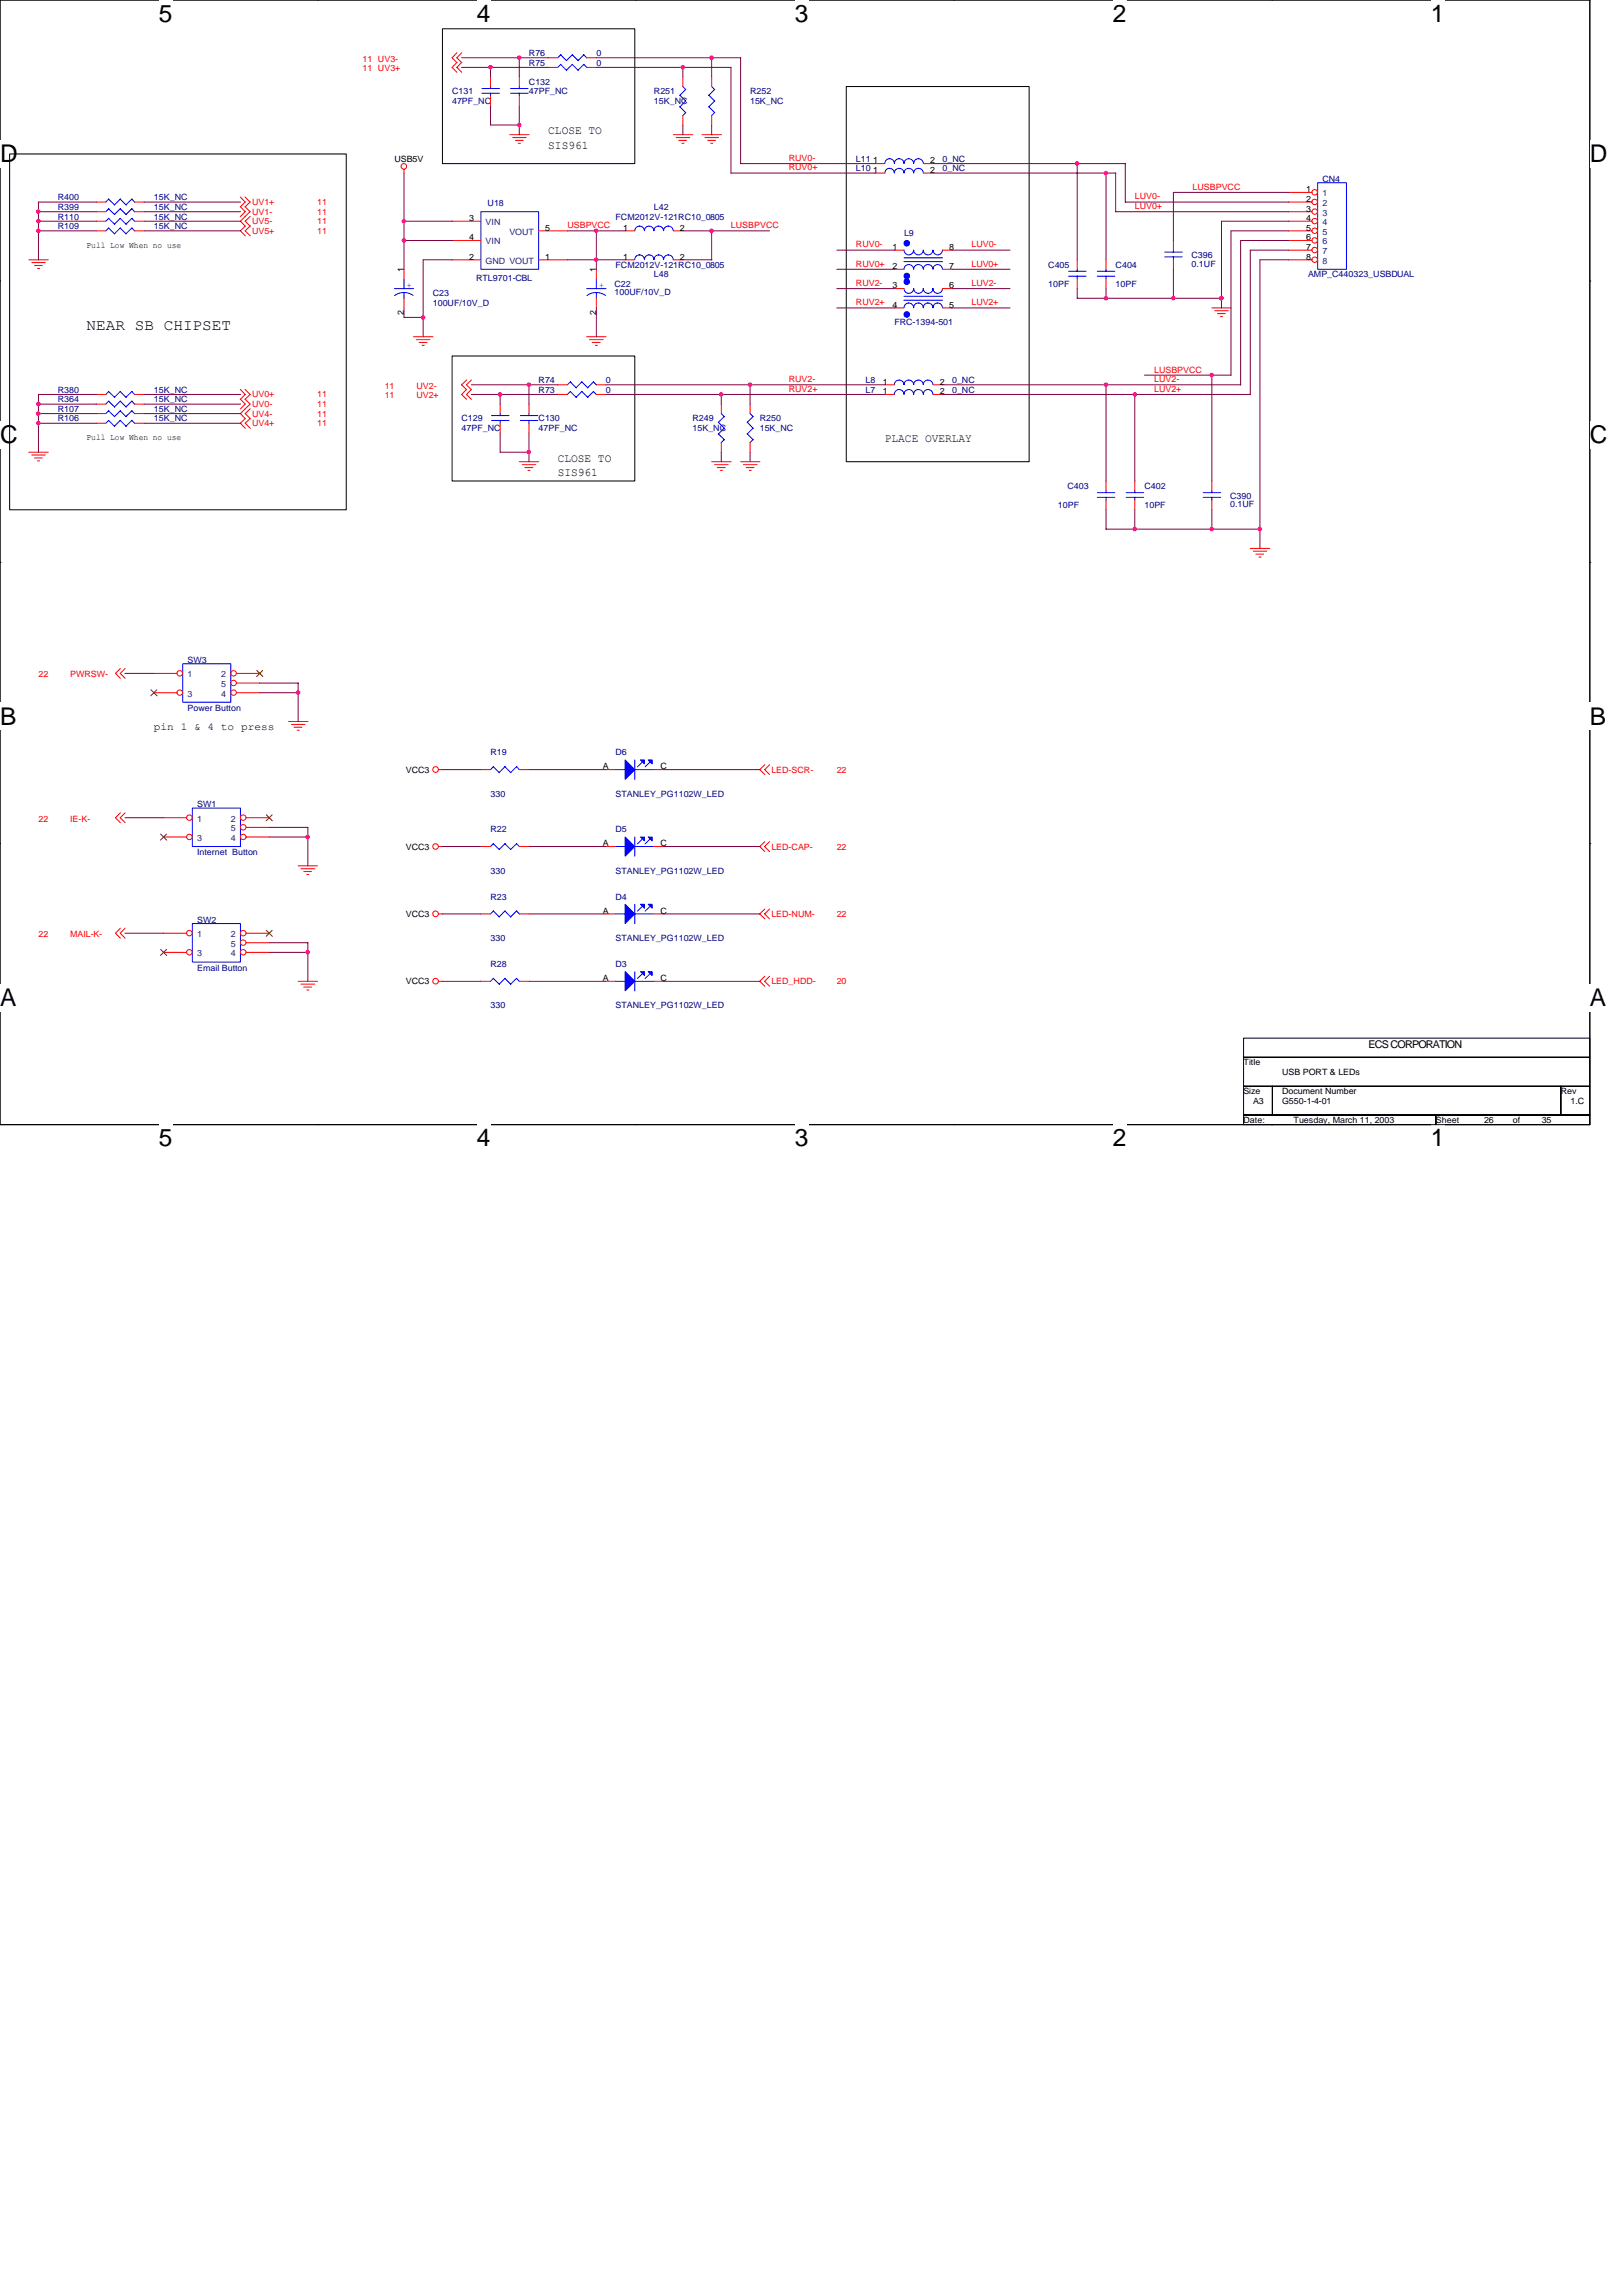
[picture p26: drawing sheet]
<svg xmlns="http://www.w3.org/2000/svg" width="210mm" height="297mm" viewBox="0 0 210 297" stroke-linecap="round" stroke-linejoin="round" font-family="sans-serif">
<defs><g id="words">
<g font-size="3.2">
<text x="20.6" y="2.8">5</text>
<text x="61.7" y="2.8">4</text>
<text x="102.9" y="2.8">3</text>
<text x="144" y="2.8">2</text>
<text x="185.2" y="2.8">1</text>
<text x="0" y="21">D</text>
<text x="205.7" y="21">D</text>
<text x="0" y="57.4">C</text>
<text x="205.7" y="57.4">C</text>
<text x="0" y="93.7">B</text>
<text x="205.7" y="93.7">B</text>
<text x="0" y="130.1">A</text>
<text x="205.7" y="130.1">A</text>
<text x="20.6" y="148.3">5</text>
<text x="61.7" y="148.3">4</text>
<text x="102.9" y="148.3">3</text>
<text x="144" y="148.3">2</text>
<text x="185.2" y="148.3">1</text>
</g>
<text font-size="2" x="11.2" y="42.7">NEAR SB CHIPSET</text>
<g font-size="1.5">
<text x="71" y="17.4">CLOSE TO</text>
<text x="71" y="19.3">SIS961</text>
<text x="72.2" y="59.7">CLOSE TO</text>
<text x="114.5" y="57.2">PLACE OVERLAY</text>
<text x="72.2" y="61.6">SIS961</text>
</g>
<g font-size="1.4">
<text x="19.9" y="94.4">pin 1 &amp; 4 to press</text>
<text x="177.1" y="135.6">ECS CORPORATION</text>
</g>
<g font-size="1.1" fill="#f00">
<text x="46.9" y="9.2">11 UV3+</text>
<text x="46.9" y="8">11 UV3-</text>
<text x="102.1" y="22.1">RUV0+</text>
<text x="102.1" y="20.8">RUV0-</text>
<text x="32.6" y="26.5">UV1+</text>
<text x="32.6" y="29">UV5-</text>
<text x="32.6" y="27.8">UV1-</text>
<text x="41.1" y="26.5">11</text>
<text x="41.1" y="29">11</text>
<text x="41.1" y="27.8">11</text>
<text x="73.4" y="29.5">USBPVCC</text>
<text x="94.6" y="29.5">LUSBPVCC</text>
<text x="146.9" y="25.8">LUV0-</text>
<text x="146.9" y="27">LUV0+</text>
<text x="154.3" y="24.5">LUSBPVCC</text>
<text x="32.6" y="30.3">UV5+</text>
<text x="41.1" y="30.3">11</text>
<text x="110.8" y="32">RUV0-</text>
<text x="110.8" y="34.5">RUV0+</text>
<text x="125.7" y="32">LUV0-</text>
<text x="125.7" y="34.5">LUV0+</text>
<text x="110.8" y="37">RUV2-</text>
<text x="110.8" y="39.5">RUV2+</text>
<text x="125.7" y="37">LUV2-</text>
<text x="125.7" y="39.5">LUV2+</text>
<text x="32.6" y="52.7">UV0-</text>
<text x="32.6" y="51.4">UV0+</text>
<text x="32.6" y="53.9">UV4-</text>
<text x="41.1" y="51.4">11</text>
<text x="41.1" y="52.7">11</text>
<text x="41.1" y="53.9">11</text>
<text x="49.8" y="51.5">11</text>
<text x="49.8" y="50.3">11</text>
<text x="53.9" y="51.5">UV2+</text>
<text x="53.9" y="50.3">UV2-</text>
<text x="102.1" y="49.4">RUV2-</text>
<text x="102.1" y="50.7">RUV2+</text>
<text x="149.4" y="48.2">LUSBPVCC</text>
<text x="149.4" y="49.4">LUV2-</text>
<text x="149.4" y="50.7">LUV2+</text>
<text x="32.6" y="55.2">UV4+</text>
<text x="41.1" y="55.2">11</text>
<text x="5" y="87.6">22</text>
<text x="9.1" y="87.6">PWRSW-</text>
<text x="99.8" y="100">LED-SCR-</text>
<text x="108.3" y="100">22</text>
<text x="5" y="106.3">22</text>
<text x="9.1" y="106.3">IE-K-</text>
<text x="99.8" y="109.9">LED-CAP-</text>
<text x="108.3" y="109.9">22</text>
<text x="99.8" y="118.6">LED-NUM-</text>
<text x="108.3" y="118.6">22</text>
<text x="5" y="121.2">22</text>
<text x="9.1" y="121.2">MAIL-K-</text>
<text x="99.8" y="127.3">LED_HDD-</text>
<text x="108.3" y="127.3">20</text>
</g>
<g font-size="1.1" fill="#000080">
<text x="68.5" y="11">C132</text>
<text x="68.5" y="7.2">R76</text>
<text x="68.5" y="8.5">R75</text>
<text x="77.2" y="7.2">0</text>
<text x="77.2" y="8.5">0</text>
<text x="58.5" y="12.2">C131</text>
<text x="58.5" y="13.5">47PF_NC</text>
<text x="68.5" y="12.2">47PF_NC</text>
<text x="84.6" y="12.2">R251</text>
<text x="84.6" y="13.5">15K_NC</text>
<text x="97.1" y="12.2">R252</text>
<text x="97.1" y="13.5">15K_NC</text>
<text x="110.8" y="20.9">L11</text>
<text x="110.8" y="22.2">L10</text>
<text x="122" y="20.9">0_NC</text>
<text x="122" y="22.2">0_NC</text>
<text x="171.1" y="23.5">CN4</text>
<text x="7.5" y="27.2">R399</text>
<text x="7.5" y="28.4">R110</text>
<text x="7.5" y="25.9">R400</text>
<text x="7.5" y="29.6">R109</text>
<text x="19.9" y="27.2">15K_NC</text>
<text x="19.9" y="28.4">15K_NC</text>
<text x="19.9" y="25.9">15K_NC</text>
<text x="19.9" y="29.6">15K_NC</text>
<text x="63.1" y="26.6">U18</text>
<text x="79.7" y="28.4">FCM2012V-121RC10_0805</text>
<text x="84.6" y="27.2">L42</text>
<text x="79.7" y="34.6">FCM2012V-121RC10_0805</text>
<text x="84.6" y="35.9">L48</text>
<text x="117" y="30.5">L9</text>
<text x="135.7" y="34.6">C405</text>
<text x="144.4" y="34.6">C404</text>
<text x="154.2" y="33.4">C396</text>
<text x="154.2" y="34.5">0.1UF</text>
<text x="169.3" y="35.9">AMP_C440323_USBDUAL</text>
<text x="56" y="38.4">C23</text>
<text x="56" y="39.6">100UF/10V_D</text>
<text x="61.6" y="36.4">RTL9701-CBL</text>
<text x="79.5" y="37.1">C22</text>
<text x="79.5" y="38.2">100UF/10V_D</text>
<text x="135.7" y="37.1">10PF</text>
<text x="144.4" y="37.1">10PF</text>
<text x="115.7" y="42.1">FRC-1394-501</text>
<text x="7.5" y="52">R364</text>
<text x="7.5" y="53.3">R107</text>
<text x="7.5" y="50.8">R380</text>
<text x="19.9" y="52">15K_NC</text>
<text x="19.9" y="53.3">15K_NC</text>
<text x="19.9" y="50.8">15K_NC</text>
<text x="69.7" y="49.6">R74</text>
<text x="69.7" y="50.8">R73</text>
<text x="78.4" y="49.6">0</text>
<text x="78.4" y="50.8">0</text>
<text x="112" y="50.8">L7</text>
<text x="112" y="49.6">L8</text>
<text x="123.2" y="50.8">0_NC</text>
<text x="123.2" y="49.6">0_NC</text>
<text x="7.5" y="54.5">R106</text>
<text x="19.9" y="54.5">15K_NC</text>
<text x="59.7" y="54.5">C129</text>
<text x="59.7" y="55.8">47PF_NC</text>
<text x="69.7" y="54.5">C130</text>
<text x="69.7" y="55.8">47PF_NC</text>
<text x="89.6" y="54.5">R249</text>
<text x="89.6" y="55.8">15K_NC</text>
<text x="98.3" y="54.5">R250</text>
<text x="98.3" y="55.8">15K_NC</text>
<text x="136.9" y="65.7">10PF</text>
<text x="138.2" y="63.2">C403</text>
<text x="148.1" y="63.2">C402</text>
<text x="148.1" y="65.7">10PF</text>
<text x="159.2" y="64.5">C390</text>
<text x="159.2" y="65.6">0.1UF</text>
<text x="24.3" y="85.8">SW3</text>
<text x="24.3" y="92">Power Button</text>
<text x="63.5" y="97.7">R19</text>
<text x="79.7" y="97.7">D6</text>
<text x="25.5" y="104.4">SW1</text>
<text x="63.5" y="107.7">R22</text>
<text x="63.5" y="103.1">330</text>
<text x="79.7" y="107.7">D5</text>
<text x="79.7" y="103.1">STANLEY_PG1102W_LED</text>
<text x="25.5" y="110.7">Internet Button</text>
<text x="63.5" y="113">330</text>
<text x="79.7" y="113">STANLEY_PG1102W_LED</text>
<text x="25.5" y="119.4">SW2</text>
<text x="63.5" y="116.4">R23</text>
<text x="79.7" y="116.4">D4</text>
<text x="25.5" y="125.6">Email Button</text>
<text x="63.5" y="121.8">330</text>
<text x="63.5" y="125.1">R28</text>
<text x="79.7" y="121.8">STANLEY_PG1102W_LED</text>
<text x="79.7" y="125.1">D3</text>
<text x="63.5" y="130.5">330</text>
<text x="79.7" y="130.5">STANLEY_PG1102W_LED</text>
</g>
<g font-size="1.1">
<text x="51" y="20.9">USB5V</text>
<text x="113" y="21.1">1</text>
<text x="113" y="22.4">1</text>
<text x="120.4" y="21.1">2</text>
<text x="120.4" y="22.4">2</text>
<text x="60.7" y="28.6">3</text>
<text x="70.6" y="29.8">5</text>
<text x="80.6" y="29.8">1</text>
<text x="88" y="29.8">2</text>
<text x="169" y="24.9">1</text>
<text x="169" y="26.1">2</text>
<text x="169" y="27.4">3</text>
<text x="169" y="28.6">4</text>
<text x="169" y="29.8">5</text>
<text x="11.2" y="32">Pull Low When no use</text>
<text x="52.3" y="35.2" transform="rotate(-90 52.3 35.2)">1</text>
<text x="60.7" y="31.1">4</text>
<text x="60.7" y="33.6">2</text>
<text x="70.6" y="33.6">1</text>
<text x="77.2" y="35.2" transform="rotate(-90 77.2 35.2)">1</text>
<text x="80.6" y="33.6">1</text>
<text x="88" y="33.6">2</text>
<text x="115.5" y="32.3">1</text>
<text x="115.5" y="34.8">2</text>
<text x="122.8" y="32.3">8</text>
<text x="122.8" y="34.8">7</text>
<text x="169" y="31.1">6</text>
<text x="169" y="32.3">7</text>
<text x="169" y="33.6">8</text>
<text x="52.3" y="40.8" transform="rotate(-90 52.3 40.8)">2</text>
<text x="77.2" y="40.8" transform="rotate(-90 77.2 40.8)">2</text>
<text x="115.5" y="37.3">3</text>
<text x="115.5" y="39.8">4</text>
<text x="122.8" y="39.8">5</text>
<text x="122.8" y="37.3">6</text>
<text x="114.2" y="51">1</text>
<text x="114.2" y="49.8">1</text>
<text x="121.6" y="51">2</text>
<text x="121.6" y="49.8">2</text>
<text x="11.2" y="56.9">Pull Low When no use</text>
<text x="52.5" y="100">VCC3</text>
<text x="78" y="99.5">A</text>
<text x="85.5" y="99.5">C</text>
<text x="52.5" y="109.9">VCC3</text>
<text x="78" y="109.5">A</text>
<text x="85.5" y="109.5">C</text>
<text x="52.5" y="118.6">VCC3</text>
<text x="78" y="118.2">A</text>
<text x="85.5" y="118.2">C</text>
<text x="52.5" y="127.3">VCC3</text>
<text x="78" y="126.9">A</text>
<text x="85.5" y="126.9">C</text>
<text x="160.9" y="137.8">Title</text>
<text x="160.9" y="141.5">Size</text>
<text x="162.2" y="142.8">A3</text>
<text x="165.9" y="141.5">Document Number</text>
<text x="165.9" y="142.8">G550-1-4-01</text>
<text x="165.9" y="139">USB PORT &amp; LEDs</text>
<text x="202" y="141.5">Rev</text>
<text x="203.2" y="142.8">1.C</text>
<text x="160.9" y="145.3">Date:</text>
<text x="167.4" y="145.3">Tuesday, March 11, 2003</text>
<text x="185.8" y="145.3">Sheet</text>
<text x="192" y="145.3">26</text>
<text x="195.8" y="145.3">of</text>
<text x="199.5" y="145.3">35</text>
</g>
<g font-size="1.1" fill="#004080">
<text x="62.8" y="29.1">VIN</text>
<text x="171.1" y="25.4">1</text>
<text x="171.1" y="26.6">2</text>
<text x="171.1" y="27.9">3</text>
<text x="171.1" y="29.1">4</text>
<text x="62.8" y="31.6">VIN</text>
<text x="62.8" y="34.1">GND VOUT</text>
<text x="65.9" y="30.4">VOUT</text>
<text x="171.1" y="30.4">5</text>
<text x="171.1" y="31.6">6</text>
<text x="171.1" y="32.9">7</text>
<text x="171.1" y="34.1">8</text>
<text x="24.3" y="87.6">1</text>
<text x="28.6" y="87.6">2</text>
<text x="28.6" y="88.9">5</text>
<text x="24.3" y="90.1">3</text>
<text x="28.6" y="90.1">4</text>
<text x="25.5" y="106.3">1</text>
<text x="29.9" y="106.3">2</text>
<text x="29.9" y="107.5">5</text>
<text x="25.5" y="108.8">3</text>
<text x="29.9" y="108.8">4</text>
<text x="25.5" y="121.2">1</text>
<text x="25.5" y="123.7">3</text>
<text x="29.9" y="121.2">2</text>
<text x="29.9" y="123.7">4</text>
<text x="29.9" y="122.5">5</text>
</g>
<g font-size="1.1" fill="#00f">
<text x="52.6" y="37.3">+</text>
<text x="77.5" y="37.3">+</text>
</g>
</g></defs>
<path d="M0 0h205.7v145.5h-205.7z" fill="none" stroke="#000" stroke-width=".13"/>
<g fill="#fff">
<path d="M20.6 0h1.7v3.5h-1.7z"/>
<path d="M20.6 145.5h1.7v3.5h-1.7z"/>
</g>
<path d="M41.1 0h.1M41.1 145.5h.1" fill="none" stroke="#000" stroke-width=".13"/>
<g fill="#fff">
<path d="M61.7 0h1.8v3.5h-1.8z"/>
<path d="M61.7 145.5h1.8v3.5h-1.8z"/>
</g>
<path d="M82.3 0h.1M82.3 145.5h.1" fill="none" stroke="#000" stroke-width=".13"/>
<g fill="#fff">
<path d="M102.9 0h1.7v3.5h-1.7z"/>
<path d="M102.9 145.5h1.7v3.5h-1.7z"/>
</g>
<path d="M123.4 0h.1M123.4 145.5h.1" fill="none" stroke="#000" stroke-width=".13"/>
<g fill="#fff">
<path d="M144 0h1.8v3.5h-1.8z"/>
<path d="M144 145.5h1.8v3.5h-1.8z"/>
</g>
<path d="M164.6 0h.1M164.6 145.5h.1" fill="none" stroke="#000" stroke-width=".13"/>
<g fill="#fff">
<path d="M185.2 0h1.7v3.5h-1.7z"/>
<path d="M185.2 145.5h1.7v3.5h-1.7z"/>
<path d="M0 18.2h2.3v3.5h-2.3z"/>
<path d="M205.7 18.2h2.3v3.5h-2.3z"/>
<path d="M0 54.5h2.3v3.6h-2.3z"/>
<path d="M205.7 54.5h2.3v3.6h-2.3z"/>
</g>
<path d="M0 36.4h.1M205.7 36.4h.1" fill="none" stroke="#000" stroke-width=".13"/>
<g fill="#fff">
<path d="M0 90.9h2.1v3.5h-2.1z"/>
<path d="M205.7 90.9h2.1v3.5h-2.1z"/>
</g>
<path d="M0 72.7h.1M205.7 72.7h.1" fill="none" stroke="#000" stroke-width=".13"/>
<g fill="#fff">
<path d="M0 127.3h2.1v3.5h-2.1z"/>
<path d="M205.7 127.3h2.2v3.5h-2.2z"/>
</g>
<g fill="none" stroke="#000" stroke-width=".13">
<path d="M1.2 19.9h43.6v46.1h-43.6zM57.3 3.7h24.8v17.5h-24.8zM109.5 11.2h23.7v48.5h-23.7zM58.5 46.1h23.6v16.1h-23.6zM0 109.1h.1M205.7 109.1h.1M160.9 134.3h44.8v2.5h-44.8zM160.9 136.8h44.8v3.7h-44.8zM160.9 140.5h3.8v3.8h-3.8zM160.9 144.3h24.9v1.2h-24.9zM164.7 140.5h37.3v3.8h-37.3zM185.8 144.3h19.9v1.2h-19.9z"/>
<path d="M202 140.5h3.7v3.8h-3.7z"/>
</g>
<g fill="none" stroke="#f00" stroke-width=".13">
<path d="M59.1 8.1l-.6 .6 .6 .7M59.1 6.8l-.6 .7 .6 .6M59.8 8.1l-.7 .6 .7 .7M59.8 6.8l-.7 .7 .7 .6M63.5 9.9v1.3M63.5 12.4v1.3M66 17.4h2.5M66.3 17.8h1.8M66.7 18.2h1M67.1 18.5h.3M67.2 9.9v1.3M67.2 12.4v1.3"/>
<path d="M71 7.5h1.2M71 8.7h1.2M75.9 7.5h1.3M75.9 8.7h1.3M87.1 17.4h2.5M87.5 17.8h1.8M87.8 18.2h1.1M88.2 18.5h.3M88.4 9.9v1.3M88.4 14.9v1.3M90.8 17.4h2.6M91.2 17.8h1.8"/>
<path d="M91.6 18.2h1M92 18.5h.2M92.1 9.9v1.3M92.1 14.9v1.3M3.7 33.6h2.5M4.1 34h1.8M4.5 34.4h1M4.8 34.7h.3M12.4 27.4h1.3M12.4 26.1h1.3M12.4 28.6h1.3M12.4 29.9h1.3"/>
<path d="M17.4 27.4h1.3M17.4 26.1h1.3M17.4 28.6h1.3M17.4 29.9h1.3M31.1 25.5l.6 .6-.6 .7M31.1 26.7l.6 .7-.6 .6M31.7 25.5l.7 .6-.7 .7M31.7 26.7l.7 .7-.7 .6M31.7 29.2l-.6 .7 .6 .6M31.7 28l-.6 .6 .6 .7M32.4 29.2l-.7 .7 .7 .6M32.4 28l-.7 .6 .7 .7"/>
<path d="M52.3 21.9v.5M52.3 34.8v1.3M52.3 38.6v1.2M58.5 33.6h3.7M58.5 28.6h3.7M58.5 31.1h3.7M69.7 33.6h3.7M69.7 29.9h3.7M77.2 34.8v1.3M77.2 38.6v1.2M80.9 33.6h1.2M80.9 29.9h1.2"/>
<path d="M87.1 33.6h1.3M87.1 29.9h1.3M113.3 21.2h1.2M113.3 22.4h1.2M115.7 39.8h1.3M115.7 32.4h1.3M115.7 34.8h1.3M115.7 37.3h1.3M119.5 21.2h1.2M119.5 22.4h1.2M122 39.8h1.2M122 32.4h1.2"/>
<path d="M122 34.8h1.2M122 37.3h1.2M139.4 33.6v1.2M139.4 36.1v1.2M143.1 33.6v1.2M143.1 36.1v1.2M151.8 31.1v1.3M151.8 33.6v1.2M156.8 39.8h2.5M166.8 33.6h3M166.8 27.4h3M166.8 24.9h3"/>
<path d="M166.8 26.1h3M166.8 28.6h3M166.8 29.9h3M166.8 31.1h3M166.8 32.4h3M3.7 58.5h2.5M4.1 58.9h1.8M4.5 59.2h1M4.8 59.6h.3M12.4 54.8h1.3M12.4 52.3h1.3M12.4 53.5h1.3"/>
<path d="M12.4 51h1.3M17.4 54.8h1.3M17.4 52.3h1.3M17.4 53.5h1.3M17.4 51h1.3M31.1 51.6l.6 .7-.6 .6M31.1 50.4l.6 .6-.6 .7M31.7 51.6l.7 .7-.7 .6M31.7 50.4l.7 .6-.7 .7M31.7 54.1l-.6 .7 .6 .6M31.7 52.9l-.6 .6 .6 .7M32.4 54.1l-.7 .7 .7 .6"/>
<path d="M32.4 52.9l-.7 .6 .7 .7M53.5 43.6h2.5M53.9 43.9h1.7M54.3 44.3h1M54.6 44.7h.3M60.4 50.4l-.7 .6 .7 .7M60.4 49.1l-.7 .7 .7 .6M61 50.4l-.6 .6 .6 .7M61 49.1l-.6 .7 .6 .6M64.7 52.3v1.2M64.7 54.8v1.2M67.2 59.7h2.5"/>
<path d="M68.5 52.3v1.2M68.5 54.8v1.2M72.2 49.8h1.2M72.2 51h1.2M75.9 43.6h2.5M76.3 43.9h1.8M76.6 44.3h1.1M77 44.7h.3M77.2 49.8h1.2M77.2 51h1.2M92.1 59.7h2.5M93.3 52.3v1.2"/>
<path d="M93.3 57.3v1.2M95.8 59.7h2.5M97.1 52.3v1.2M97.1 57.3v1.2M114.5 49.8h1.2M114.5 51h1.2M120.7 49.8h1.3M120.7 51h1.3M157.2 40.2h1.8M157.5 40.6h1.1M157.9 41h.3M67.6 60.1h1.7"/>
<path d="M67.9 60.5h1.1M68.3 60.9h.3M92.5 60.1h1.7M92.8 60.5h1.1M93.2 60.9h.3M96.2 60.1h1.8M96.6 60.5h1M97 60.9h.2M143.1 62.2v1.3M143.1 64.7v1.3M146.9 62.2v1.3M146.9 64.7v1.3"/>
<path d="M156.8 62.2v1.3M156.8 64.7v1.3M161.8 71h2.5M162.2 71.3h1.7M162.5 71.7h1M162.9 72.1h.3M15.6 86.5l-.7 .6 .7 .7M16.2 86.5l-.6 .6 .6 .7M19.9 87.1h3M19.9 89.6h3M30.6 87.1h3M30.6 88.4h3"/>
<path d="M30.6 89.6h3M37.3 93.3h2.6M37.7 93.7h1.8M38.1 94.1h1M38.5 94.5h.2M56.7 99.6h.6M62.2 99.6h1.3M67.2 99.6h1.3M78.4 99.6h1.3M84.6 99.6h1.3M99 98.9l-.7 .7 .7 .6M99.6 98.9l-.6 .7 .6 .6"/>
<path d="M15.6 105.2l-.7 .6 .7 .6M16.2 105.2l-.6 .6 .6 .6M21.2 105.8h3M21.2 108.3h3M31.9 105.8h2.9M31.9 107h2.9M31.9 108.3h2.9M38.6 112h2.5M38.9 112.4h1.8M39.3 112.8h1M39.7 113.1h.3M56.7 109.5h.6"/>
<path d="M56.7 118.2h.6M62.2 109.5h1.3M62.2 118.2h1.3M67.2 109.5h1.3M67.2 118.2h1.3M78.4 109.5h1.3M78.4 118.2h1.3M84.6 109.5h1.3M84.6 118.2h1.3M99 108.9l-.7 .6 .7 .7M99 117.6l-.7 .6 .7 .7M99.6 108.9l-.6 .6 .6 .7"/>
<path d="M99.6 117.6l-.6 .6 .6 .7M15.6 120.1l-.7 .6 .7 .7M16.2 120.1l-.6 .6 .6 .7M21.2 120.7h3M21.2 123.2h3M31.9 120.7h2.9M31.9 122h2.9M31.9 123.2h2.9M38.6 127h2.5M38.9 127.3h1.8M39.3 127.7h1M39.7 128.1h.3"/>
<path d="M56.7 127h.6M62.2 127h1.3M67.2 127h1.3M78.4 127h1.3M84.6 127h1.3M99 126.3l-.7 .7 .7 .6M99.6 126.3l-.6 .7 .6 .6"/>
<circle cx="52.3" cy="21.5" r=".36"/>
<circle cx="170.1" cy="28.6" r=".36"/>
<circle cx="170.1" cy="32.4" r=".36"/>
<circle cx="170.1" cy="24.9" r=".36"/>
<circle cx="170.1" cy="31.1" r=".36"/>
<circle cx="170.1" cy="27.4" r=".36"/>
<circle cx="170.1" cy="33.6" r=".36"/>
<circle cx="170.1" cy="29.9" r=".36"/>
<circle cx="170.1" cy="26.1" r=".36"/>
<circle cx="23.3" cy="87.1" r=".36"/>
<circle cx="23.3" cy="89.6" r=".36"/>
<circle cx="30.2" cy="88.4" r=".36"/>
<circle cx="30.2" cy="87.1" r=".36"/>
<circle cx="30.2" cy="89.6" r=".36"/>
<circle cx="56.4" cy="99.6" r=".37"/>
<circle cx="24.5" cy="105.8" r=".36"/>
<circle cx="24.5" cy="108.3" r=".36"/>
<circle cx="31.5" cy="105.8" r=".36"/>
<circle cx="31.5" cy="108.3" r=".36"/>
<circle cx="31.5" cy="107" r=".36"/>
<circle cx="56.4" cy="118.2" r=".37"/>
<circle cx="56.4" cy="109.5" r=".36"/>
<circle cx="24.5" cy="123.2" r=".36"/>
<circle cx="24.5" cy="120.7" r=".36"/>
<circle cx="31.5" cy="123.2" r=".36"/>
<circle cx="31.5" cy="120.7" r=".36"/>
<circle cx="31.5" cy="121.9" r=".36"/>
<circle cx="56.4" cy="126.9" r=".36"/>
</g>
<g fill="none" stroke="#00f" stroke-width=".13">
<path d="M62.4 12.1h2.2M62.4 11.5h2.2M63.5 11.2v.3M63.5 12v.4M66.1 12.1h2.2M66.1 11.5h2.2M67.2 11.2v.3M67.2 12v.4M72.2 7.5l.4-.4 .7 .8M72.6 8.3l-.4 .4M74.1 7.1l.7 .8M74.1 8.3l.7 .8"/>
<path d="M74.1 7.1l-.8 .7M74.1 8.3l-.8 .8-.7-.8M75.5 7.1l.4 .4M75.5 8.3l.4 .4M75.6 7.1l-.8 .7M75.6 8.3l-.8 .8M88 12.3l.8 .8-.8 .7M88 13.8l.8 .8M88.4 11.2l.4 .4M88.7 11.6l-.7 .7M88.7 14.6l-.4 .4M91.7 12.3l.8 .8"/>
<path d="M91.7 13.8l.8 .8M92.1 11.2l.4 .4M92.5 11.6l-.8 .7M92.5 13.1l-.8 .7M92.5 14.6l-.4 .4M14.1 27l.7 .8M14.1 28.3l.7 .7M14.1 25.8l.7 .7M14.1 29.5l.7 .8M14.1 27l-.4 .4M14.1 28.2l-.4 .4M14.1 25.7l-.4 .4"/>
<path d="M14.1 29.5l-.4 .4M15.6 28.3l.7 .7M15.6 25.8l.7 .7M15.6 29.5l.7 .8M15.6 27l-.8 .7M15.6 28.2l-.8 .8M15.6 25.7l-.8 .8M15.6 29.5l-.8 .7M17.1 27l.3 .4M17.1 28.3l.3 .3M17.1 25.8l.3 .4M17.1 29.5l.3 .4"/>
<path d="M17.1 27l-.8 .8-.7-.8M17.1 28.2l-.8 .8M17.1 25.7l-.8 .8M17.1 29.5l-.8 .7M51 37.3h2.5M52.3 36.1v1.3M52.3 37.8v.8M53.5 38.2a2.03 2.03 0 0 0-1.3-.4h.1a1.93 1.93 0 0 0-1.2 .4M62.2 27.4h7.5v7.4h-7.5zM75.9 37.3h2.5M77.2 36.1v1.3M77.2 37.8v.8"/>
<path d="M78.4 38.2a2.03 2.03 0 0 0-1.3-.4h.1a1.93 1.93 0 0 0-1.3 .4M82.1 29.8a.63 .63 0 0 1 .7-.5 .63 .63 0 0 1 .6 .5 .61 .61 0 0 1 .6-.5 .61 .61 0 0 1 .6 .5 .63 .63 0 0 1 .6-.5 .63 .63 0 0 1 .7 .5 .63 .63 0 0 1 .6-.5 .63 .63 0 0 1 .6 .5M82.1 33.6a.62 .62 0 0 1 .7-.6 .62 .62 0 0 1 .6 .6 .61 .61 0 0 1 .6-.6 .61 .61 0 0 1 .6 .6 .62 .62 0 0 1 .6-.6 .62 .62 0 0 1 .7 .6 .62 .62 0 0 1 .6-.6 .62 .62 0 0 1 .6 .6M114.5 21.1a.61 .61 0 0 1 .6-.6 .61 .61 0 0 1 .6 .6 .62 .62 0 0 1 .7-.6 .62 .62 0 0 1 .6 .6 .62 .62 0 0 1 .6-.6 .62 .62 0 0 1 .6 .6 .62 .62 0 0 1 .7-.6 .62 .62 0 0 1 .6 .6M114.5 22.4a.61 .61 0 0 1 .6-.6 .61 .61 0 0 1 .6 .6 .63 .63 0 0 1 .7-.6 .63 .63 0 0 1 .6 .6 .63 .63 0 0 1 .6-.6 .63 .63 0 0 1 .6 .6 .63 .63 0 0 1 .7-.6 .63 .63 0 0 1 .6 .6M117 33.8h5M117 38.8h5M117 32.3a.62 .62 0 0 0 .6 .7 .62 .62 0 0 0 .6-.7 .62 .62 0 0 0 .7 .7 .62 .62 0 0 0 .6-.7 .62 .62 0 0 0 .6 .7 .62 .62 0 0 0 .6-.7 .61 .61 0 0 0 .6 .7 .61 .61 0 0 0 .7-.7M117 34.8a.63 .63 0 0 1 .6-.6 .63 .63 0 0 1 .6 .6 .63 .63 0 0 1 .7-.6 .63 .63 0 0 1 .6 .6 .63 .63 0 0 1 .6-.6 .63 .63 0 0 1 .6 .6 .61 .61 0 0 1 .6-.6 .61 .61 0 0 1 .7 .6M117 37.3a.62 .62 0 0 0 .6 .7 .62 .62 0 0 0 .6-.7 .62 .62 0 0 0 .7 .7 .62 .62 0 0 0 .6-.7 .62 .62 0 0 0 .6 .7 .62 .62 0 0 0 .6-.7 .61 .61 0 0 0 .6 .7 .61 .61 0 0 0 .7-.7M117 39.8a.62 .62 0 0 1 .6-.6 .62 .62 0 0 1 .6 .6 .62 .62 0 0 1 .7-.6 .62 .62 0 0 1 .6 .6 .62 .62 0 0 1 .6-.6 .62 .62 0 0 1 .6 .6 .61 .61 0 0 1 .6-.6 .61 .61 0 0 1 .7 .6M117 33.4h5"/>
<path d="M117 38.3h5M138.3 35.7h2.2M138.3 35.1h2.2M139.4 34.8v.3M139.4 35.7v.4M142 35.7h2.3M142 35.1h2.3M143.1 34.8v.3M143.1 35.7v.4M150.7 33.2h2.3M150.7 32.6h2.3M151.8 32.4v.2"/>
<path d="M151.8 33.2v.4M170.5 23.6h3.7v11.2h-3.7zM14.1 54.4l.7 .8M14.1 51.9l.7 .8M14.1 53.1l.7 .8M14.1 50.7l.7 .7M14.1 54.4l-.4 .4M14.1 51.9l-.4 .4M14.1 53.1l-.4 .4M14.1 50.6l-.4 .4M15.6 54.4l.7 .8M15.6 51.9l.7 .8"/>
<path d="M15.6 54.4l-.8 .7M15.6 51.9l-.8 .7M15.6 53.1l-.8 .8M15.6 50.6l-.8 .8M17.1 54.4l.3 .4M17.1 51.9l.3 .4M17.1 53.1l.3 .4M17.1 50.7l.3 .4M17.1 54.4l-.8 .7M17.1 51.9l-.8 .7M17.1 53.1l-.8 .8-.7-.8M17.1 50.6l-.8 .8-.7-.7"/>
<path d="M63.6 54.4h2.3M63.6 53.8h2.3M64.7 53.5v.3M64.7 54.4v.4M67.3 54.4h2.3M67.3 53.8h2.3M68.5 53.5v.3M68.5 54.4v.4M73.8 49.4l.8 .8M73.8 50.7l.8 .7M73.8 49.4l-.4 .4M73.8 50.6l-.4 .4"/>
<path d="M75.3 49.4l-.8 .8M75.3 50.6l-.8 .8M76.8 49.4l.4 .4M76.8 50.7l.4 .4M76.8 49.4l-.7 .8-.8-.8M76.8 50.6l-.7 .8-.8-.7M93 56.1l.7 .8M93.3 53.5l.4 .4M93.7 53.9l-.8 .8 .8 .7M93.7 55.4l-.8 .8M93.7 56.9l-.4 .4M96.7 56.1l.8 .8"/>
<path d="M97.1 53.5l.4 .4M97.5 53.9l-.8 .8 .8 .7M97.5 55.4l-.8 .8M97.5 56.9l-.5 .4M115.7 51a.62 .62 0 0 1 .7-.6 .62 .62 0 0 1 .6 .6 .62 .62 0 0 1 .6-.6 .62 .62 0 0 1 .6 .6 .62 .62 0 0 1 .7-.6 .62 .62 0 0 1 .6 .6 .62 .62 0 0 1 .6-.6 .62 .62 0 0 1 .6 .6M115.7 49.8a.63 .63 0 0 1 .7-.6 .63 .63 0 0 1 .6 .6 .63 .63 0 0 1 .6-.6 .63 .63 0 0 1 .6 .6 .63 .63 0 0 1 .7-.6 .63 .63 0 0 1 .6 .6 .63 .63 0 0 1 .6-.6 .63 .63 0 0 1 .6 .6M142 64.3h2.3M142 63.7h2.3M143.1 63.5v.3M143.1 64.3v.4M145.7 64.3h2.3M145.7 63.7h2.3"/>
<path d="M146.9 63.5v.3M146.9 64.3v.4M155.7 64.3h2.3M155.7 63.7h2.3M156.8 63.5v.3M156.8 64.3v.4M23.6 85.9h6.3v4.9h-6.3zM63.8 99.2l.8 .8M63.9 99.2l-.4 .4M65.3 99.2l.8 .8M65.4 99.2l-.8 .7M66.8 99.2l.4 .4"/>
<path d="M66.9 99.2l-.8 .7M79.7 99.6h1.2M82.1 98.3v2.5M82.1 99.6h2.5M83.1 98.6l-.6 .6M84.1 98.6l-.6 .6M24.9 104.5h6.2v5h-6.2zM24.9 119.5h6.2v5h-6.2zM63.8 109.2l.8 .7M63.8 117.9l.8 .7M63.9 109.1l-.4 .4M63.9 117.8l-.4 .4"/>
<path d="M65.3 109.2l.8 .7M65.3 117.9l.8 .7M65.4 109.1l-.8 .8M65.4 117.8l-.8 .8M66.8 109.2l.4 .3M66.8 117.9l.4 .4M66.9 109.1l-.8 .8M66.9 117.8l-.8 .8M79.7 109.5h1.2M79.7 118.2h1.2M82.1 108.3v2.5M82.1 117v2.5"/>
<path d="M82.1 109.5h2.5M82.1 118.2h2.5M83.1 108.5l-.6 .7M83.1 117.2l-.6 .7M84.1 108.5l-.6 .7M84.1 117.2l-.6 .7M63.8 126.6l.8 .7M63.9 126.6l-.4 .4M64.6 127.3l.8-.7 .7 .7M66.8 126.6l.4 .4M66.9 126.6l-.8 .7M79.7 127h1.2"/>
<path d="M82.1 125.7v2.5M82.1 127h2.5M83.1 126l-.6 .6M84.1 126l-.6 .6"/>
</g>
<g fill="#00f" stroke="#00f" stroke-width=".13">
<path d="M80.9 108.3l1.2 1.2-1.2 1.3z" fill-rule="evenodd"/>
<path d="M82.9 108.3h.5v.5z" fill-rule="evenodd"/>
<path d="M83.9 108.3h.5v.5z" fill-rule="evenodd"/>
<path d="M80.9 117l1.2 1.2-1.2 1.3z" fill-rule="evenodd"/>
<path d="M82.9 117h.5v.5z" fill-rule="evenodd"/>
<path d="M83.9 117h.5v.5z" fill-rule="evenodd"/>
<path d="M80.9 125.7l1.2 1.3-1.2 1.2z" fill-rule="evenodd"/>
<path d="M82.9 125.7h.5v.5z" fill-rule="evenodd"/>
<path d="M83.9 125.7h.5v.5z" fill-rule="evenodd"/>
<path d="M80.9 98.3l1.2 1.3-1.2 1.2z" fill-rule="evenodd"/>
<path d="M82.9 98.3h.5v.5z" fill-rule="evenodd"/>
<path d="M83.9 98.3h.5v.5z" fill-rule="evenodd"/>
<circle cx="117.3" cy="31.5" r=".36"/>
<circle cx="117.3" cy="35.7" r=".36"/>
<circle cx="117.3" cy="36.4" r=".36"/>
<circle cx="117.3" cy="40.7" r=".36"/>
</g>
<path d="M19.5 89.2l.8 .8M20.3 89.2l-.8 .8M33.2 86.7l.8 .8M34 86.7l-.8 .8M20.8 107.9l.8 .8M21.5 107.9l-.7 .8M34.5 105.4l.7 .8M35.2 105.4l-.8 .8M20.8 122.8l.8 .8M21.5 122.8l-.7 .8M34.5 120.4l.7 .7M35.2 120.4l-.8 .7" fill="none" stroke="#804000" stroke-width=".13"/>
<g fill="none" stroke="#800040" stroke-width=".13">
<path d="M59.7 8.7h11.3M59.7 7.5h11.3M63.5 8.7v1.3M63.5 13.7v2.5M63.5 16.2h3.7M67.2 7.5v2.5M67.2 13.7v3.7M77.2 8.7h17.4M77.2 7.5h18.7M88.4 8.7v1.3M88.4 16.2v1.2M92.1 7.5v2.5"/>
<path d="M92.1 16.2v1.2M94.6 8.7v13.7M95.8 7.5v13.7M5 28.6h7.5M5 29.9h7.5M5 27.4h7.5M12.5 26.1h-7.5v7.5M18.7 28.6h12.4M18.7 26.1h12.4M18.7 29.9h12.4M18.7 27.4h12.4M52.3 28.6h6.2"/>
<path d="M52.3 22.4v12.5M52.3 39.8v1.3M52.3 31.1h6.2M58.5 33.6h-3.7v10M73.4 29.9h7.5M73.4 33.6h7.5M77.2 29.9v4.9M77.2 39.8v3.8M88.4 29.9h11.2M88.4 33.6h3.7M92.1 29.9v3.7M94.6 22.4h18.7"/>
<path d="M95.8 21.2h17.5M108.3 32.4h7.5M108.3 34.8h7.5M108.3 37.3h7.5M108.3 39.8h7.5M120.7 22.4h23.7v5h22.4M120.7 21.2h24.9M123.2 32.4h7.5M123.2 34.8h7.5M123.2 37.3h7.5M123.2 39.8h7.5M139.4 37.3v1.3h18.7"/>
<path d="M139.4 21.2v12.4M143.1 22.4v11.2M143.1 37.3v1.3M145.6 26.1h21.2M145.6 21.2v5M151.8 34.8v3.8M166.8 28.6h-8.7v11.3M166.8 29.9h-7.5v18.7M166.8 31.1h-6.3v18.7h-38.5M166.8 33.6h-3.8v37.4M166.8 24.9h-15v6.2M166.8 32.4h-5v18.7"/>
<path d="M5 52.3h7.5M5 54.8h7.5M5 53.5h7.5M12.5 51h-7.5v7.5M18.7 51h12.4M18.7 52.3h12.4M18.7 54.8h12.4M18.7 53.5h12.4M52.3 41.1h2.5M61 51h11.2M61 49.8h11.2M64.7 51v1.3"/>
<path d="M64.7 56v2.5M64.7 58.5h3.8M68.5 49.8v2.5M68.5 56v3.8M78.4 51h36.1M78.4 49.8h36.1M93.3 51v1.3M93.3 58.5v1.3M97.1 49.8v2.5M97.1 58.5v1.3M122 51h39.8M143.1 49.8v12.5"/>
<path d="M146.9 51v11.3M148.1 48.5h11.2M156.8 48.5v13.8M143.1 68.5h20M143.1 66v2.5M146.9 66v2.5M156.8 66v2.5M16.2 87.1h3.7M33.6 88.4h5v5M33.6 89.6h5M57.3 99.6h5M68.5 99.6h9.9"/>
<path d="M85.9 99.6h12.4M16.2 105.8h5M34.8 108.3h5.1M34.8 107h5.1M39.8 107v5M57.3 109.5h5M57.3 118.2h5M68.5 109.5h9.9M68.5 118.2h9.9M85.9 109.5h12.4M85.9 118.2h12.4M16.2 120.7h5"/>
<path d="M34.8 123.2h5.1M34.8 122h5.1M39.8 122v5M57.3 127h5M68.5 127h9.9M85.9 127h12.4"/>
</g>
<g fill="#f0f" stroke="#f0f" stroke-width=".13">
<circle cx="63.5" cy="8.7" r=".24"/>
<circle cx="67.2" cy="7.5" r=".24"/>
<circle cx="92.1" cy="7.5" r=".24"/>
<circle cx="64.7" cy="51" r=".24"/>
<circle cx="52.3" cy="31.1" r=".24"/>
<circle cx="52.3" cy="28.6" r=".23"/>
<circle cx="68.4" cy="49.8" r=".24"/>
<circle cx="67.2" cy="16.2" r=".24"/>
<circle cx="77.1" cy="29.9" r=".24"/>
<circle cx="151.8" cy="38.6" r=".24"/>
<circle cx="158" cy="38.6" r=".24"/>
<circle cx="143.1" cy="38.6" r=".24"/>
<circle cx="156.8" cy="68.4" r=".24"/>
<circle cx="163" cy="68.4" r=".24"/>
<circle cx="156.8" cy="48.5" r=".24"/>
<circle cx="139.4" cy="21.1" r=".23"/>
<circle cx="143.1" cy="22.4" r=".24"/>
<circle cx="54.8" cy="41.1" r=".24"/>
<circle cx="5" cy="52.3" r=".24"/>
<circle cx="5" cy="53.5" r=".24"/>
<circle cx="5" cy="54.7" r=".24"/>
<circle cx="97.1" cy="49.8" r=".24"/>
<circle cx="146.8" cy="68.4" r=".24"/>
<circle cx="146.8" cy="51" r=".24"/>
<circle cx="68.4" cy="58.5" r=".24"/>
<circle cx="88.4" cy="8.7" r=".24"/>
<circle cx="5" cy="28.6" r=".24"/>
<circle cx="5" cy="29.9" r=".24"/>
<circle cx="5" cy="27.4" r=".24"/>
<circle cx="143.1" cy="49.8" r=".24"/>
<circle cx="93.3" cy="51" r=".24"/>
<circle cx="38.6" cy="89.6" r=".24"/>
<circle cx="39.8" cy="108.3" r=".23"/>
<circle cx="39.8" cy="123.2" r=".24"/>
<circle cx="92.1" cy="29.9" r=".24"/>
<circle cx="77.2" cy="33.6" r=".23"/>
</g>
<use href="#words"/>
</svg>
